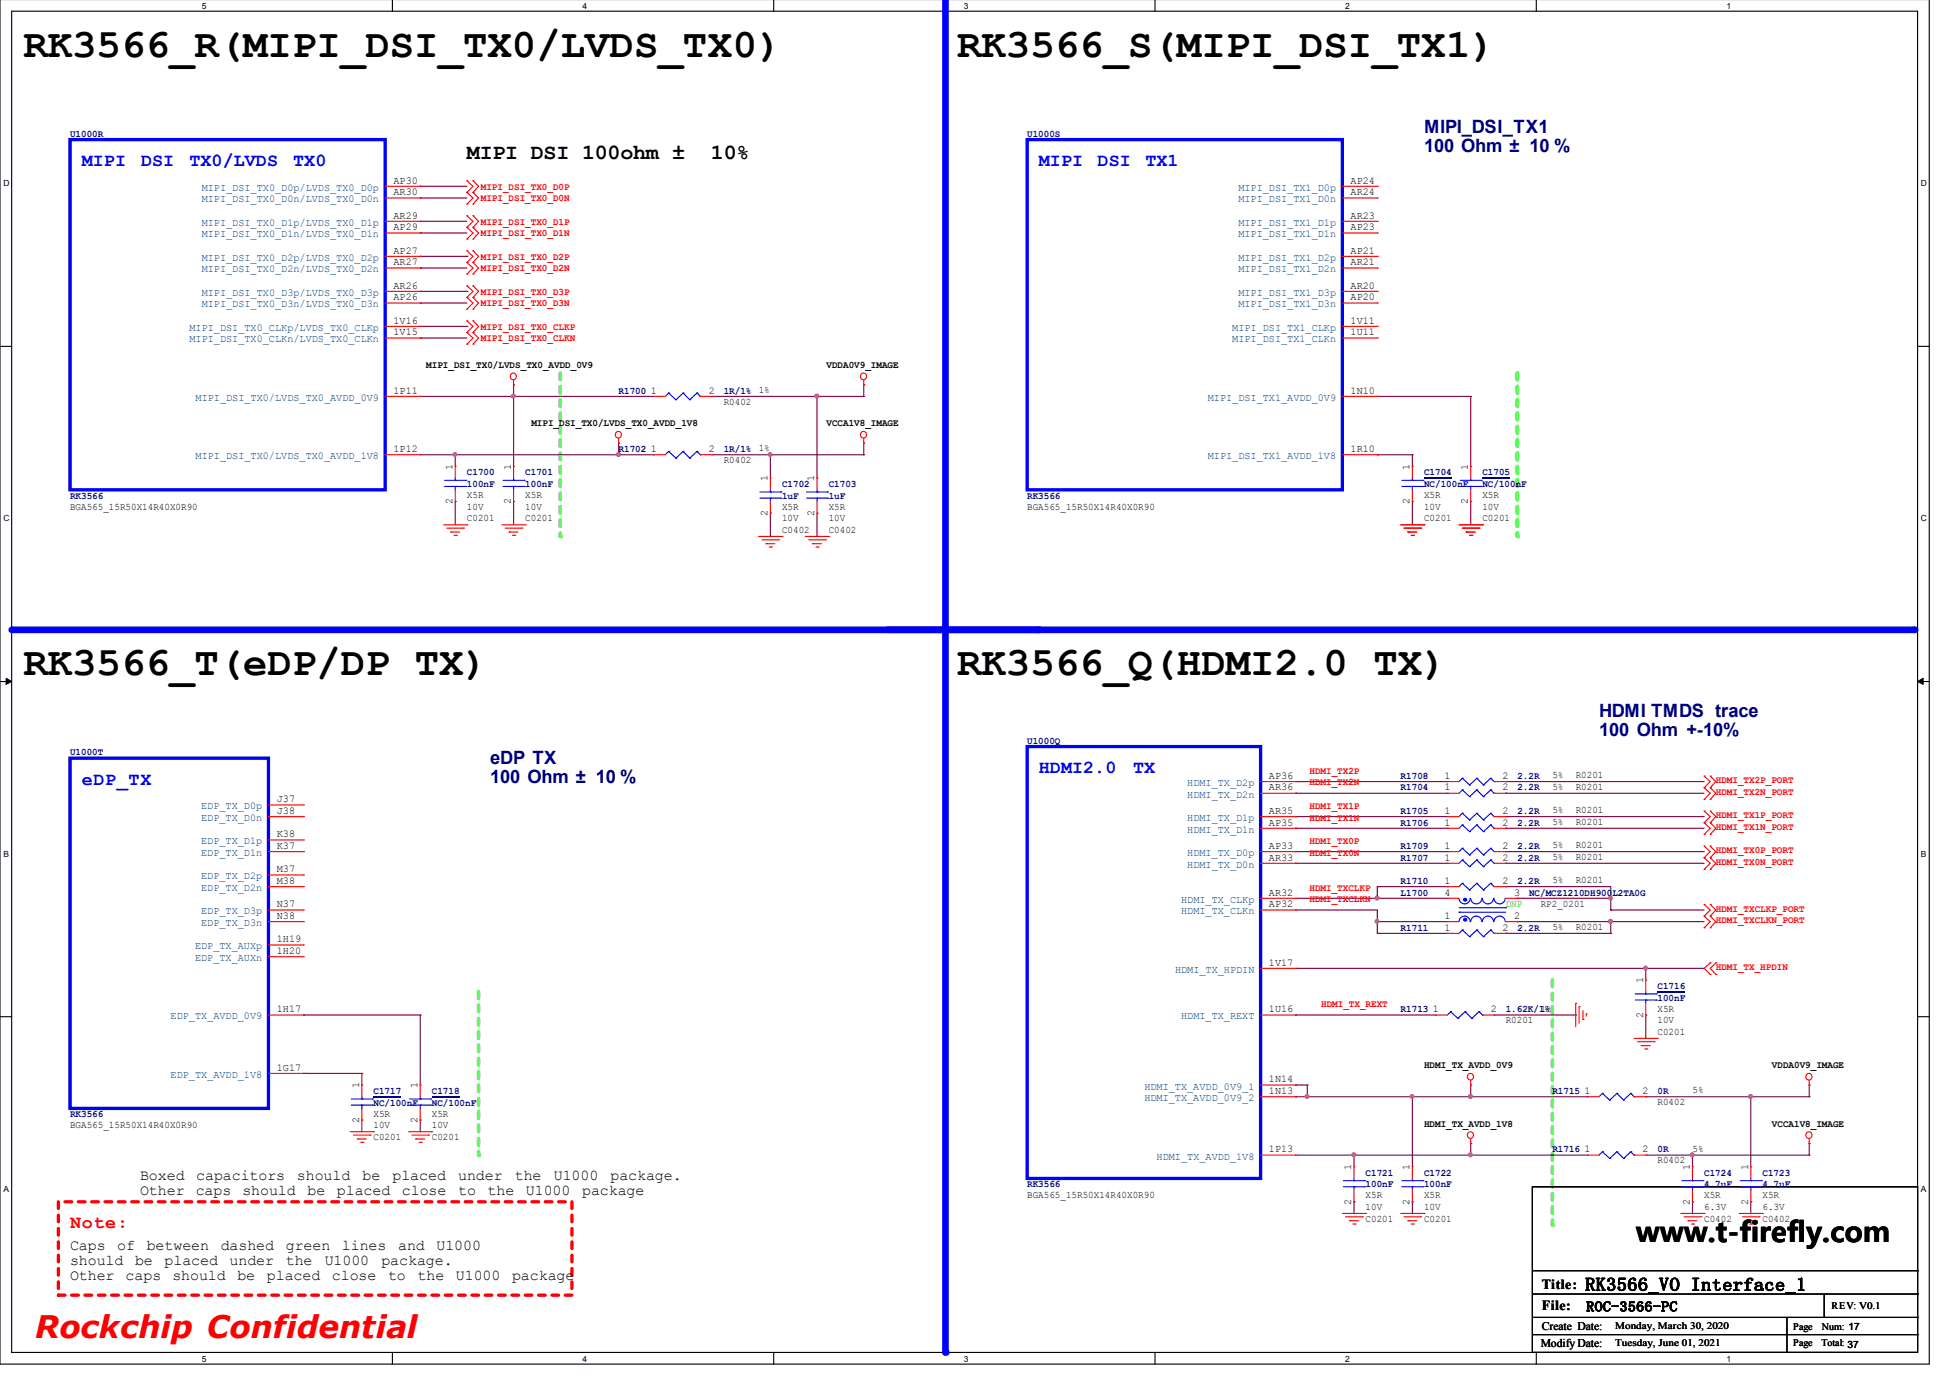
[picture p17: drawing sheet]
<svg xmlns="http://www.w3.org/2000/svg" width="297mm" height="210mm" viewBox="0 0 297 210" stroke-linecap="round" stroke-linejoin="round" font-family="sans-serif">
<defs><g id="words">
<g font-size="6.2">
<text x="3.6" y="8.7">RK3566_R(MIPI_DSI_TX0/LVDS_TX0)</text>
<text x="145.8" y="8.7">RK3566_S(MIPI_DSI_TX1)</text>
<text x="3.6" y="102.9">RK3566_T(eDP/DP TX)</text>
<text x="145.8" y="102.9">RK3566_Q(HDMI2.0 TX)</text>
</g>
<text font-size="4.7" fill="#f00" x="5.3" y="203.8">Rockchip Confidential</text>
<text font-size="4.2" x="249.3" y="189.2">www.t-firefly.com</text>
<g font-size="3.3">
<text x="71.1" y="24.1">MIPI DSI 100ohm ±</text>
<text x="108.3" y="24.1">10%</text>
</g>
<g font-size="2.8" fill="#00007f">
<text x="216.9" y="20.3">MIPI_DSI_TX1</text>
<text x="216.9" y="23.2">100 Ohm ± 10 %</text>
<text x="243.6" y="109.2">HDMI TMDS trace</text>
<text x="243.6" y="112.1">100 Ohm +-10%</text>
<text x="74.7" y="116.3">eDP TX</text>
<text x="74.7" y="119.2">100 Ohm ± 10 %</text>
</g>
<g font-size="2.8" fill="#00f">
<text x="12.4" y="25.3">MIPI</text>
<text x="21.5" y="25.3">DSI</text>
<text x="28.9" y="25.3">TX0/LVDS</text>
<text x="44.7" y="25.3">TX0</text>
<text x="158.2" y="25.3">MIPI</text>
<text x="167.2" y="25.3">DSI</text>
<text x="174.5" y="25.3">TX1</text>
<text x="12.4" y="119.6">eDP_TX</text>
<text x="158.2" y="117.8">HDMI2.0</text>
<text x="172.6" y="117.8">TX</text>
</g>
<text font-size="2.8" fill="#f00" x="10.7" y="187.1">Note:</text>
<text font-size="2.8" x="241.5" y="196.6">RK3566_VO Interface_1</text>
<g font-size="2.3">
<text x="21.3" y="179.7">Boxed</text>
<text x="29.9" y="179.7">capacitors</text>
<text x="45.2" y="179.7">should</text>
<text x="55.2" y="179.7">be</text>
<text x="59.8" y="179.7">placed</text>
<text x="69.8" y="179.7">under</text>
<text x="78.4" y="179.7">the</text>
<text x="84.4" y="179.7">U1000</text>
<text x="93" y="179.7">package.</text>
<text x="21.3" y="182">Other</text>
<text x="29.8" y="182">caps</text>
<text x="36.9" y="182">should</text>
<text x="46.8" y="182">be</text>
<text x="51.3" y="182">placed</text>
<text x="61.2" y="182">close</text>
<text x="69.8" y="182">to</text>
<text x="74.3" y="182">the</text>
<text x="80.1" y="182">U1000</text>
<text x="88.7" y="182">package</text>
<text x="10.7" y="190.3">Caps</text>
<text x="17.9" y="190.3">of</text>
<text x="22.4" y="190.3">between</text>
<text x="33.6" y="190.3">dashed</text>
<text x="43.5" y="190.3">green</text>
<text x="52.1" y="190.3">lines</text>
<text x="60.6" y="190.3">and</text>
<text x="66.5" y="190.3">U1000</text>
<text x="10.7" y="192.6">should</text>
<text x="10.7" y="194.9">Other</text>
<text x="19.1" y="194.9">caps</text>
<text x="20.6" y="192.6">be</text>
<text x="25.1" y="192.6">placed</text>
<text x="26.3" y="194.9">should</text>
<text x="35" y="192.6">under</text>
<text x="36.2" y="194.9">be</text>
<text x="40.7" y="194.9">placed</text>
<text x="43.5" y="192.6">the</text>
<text x="49.5" y="192.6">U1000</text>
<text x="50.6" y="194.9">close</text>
<text x="58.1" y="192.6">package.</text>
<text x="59.1" y="194.9">to</text>
<text x="63.6" y="194.9">the</text>
<text x="69.4" y="194.9">U1000</text>
<text x="78" y="194.9">package</text>
</g>
<g font-size="2.1">
<text x="234.9" y="196.3">Title:</text>
<text x="234.9" y="199.5">File:</text>
<text x="241.6" y="199.7">ROC-3566-PC</text>
</g>
<g font-size="1.8">
<text x="234.9" y="202.5">Create Date:</text>
<text x="234.7" y="205.2">Modify Date:</text>
</g>
<g font-size="1.6" fill="#003f7f">
<text x="30.7" y="29.1">MIPI_DSI_TX0_D0p/LVDS_TX0_D0p</text>
<text x="188.6" y="29.1">MIPI_DSI_TX1_D0p</text>
<text x="30.7" y="30.8">MIPI_DSI_TX0_D0n/LVDS_TX0_D0n</text>
<text x="30.7" y="34.4">MIPI_DSI_TX0_D1p/LVDS_TX0_D1p</text>
<text x="188.6" y="30.8">MIPI_DSI_TX1_D0n</text>
<text x="188.6" y="34.4">MIPI_DSI_TX1_D1p</text>
<text x="30.7" y="36.2">MIPI_DSI_TX0_D1n/LVDS_TX0_D1n</text>
<text x="30.7" y="39.7">MIPI_DSI_TX0_D2p/LVDS_TX0_D2p</text>
<text x="30.7" y="41.5">MIPI_DSI_TX0_D2n/LVDS_TX0_D2n</text>
<text x="188.6" y="36.2">MIPI_DSI_TX1_D1n</text>
<text x="188.6" y="39.7">MIPI_DSI_TX1_D2p</text>
<text x="188.6" y="41.5">MIPI_DSI_TX1_D2n</text>
<text x="30.7" y="45.1">MIPI_DSI_TX0_D3p/LVDS_TX0_D3p</text>
<text x="30.7" y="46.8">MIPI_DSI_TX0_D3n/LVDS_TX0_D3n</text>
<text x="188.6" y="45.1">MIPI_DSI_TX1_D3p</text>
<text x="188.6" y="46.8">MIPI_DSI_TX1_D3n</text>
<text x="28.9" y="50.4">MIPI_DSI_TX0_CLKp/LVDS_TX0_CLKp</text>
<text x="28.9" y="52.2">MIPI_DSI_TX0_CLKn/LVDS_TX0_CLKn</text>
<text x="187.7" y="50.4">MIPI_DSI_TX1_CLKp</text>
<text x="187.7" y="52.2">MIPI_DSI_TX1_CLKn</text>
<text x="29.8" y="61.1">MIPI_DSI_TX0/LVDS_TX0_AVDD_0V9</text>
<text x="184" y="61.1">MIPI_DSI_TX1_AVDD_0V9</text>
<text x="29.8" y="69.9">MIPI_DSI_TX0/LVDS_TX0_AVDD_1V8</text>
<text x="184" y="69.9">MIPI_DSI_TX1_AVDD_1V8</text>
<text x="180.8" y="119.7">HDMI_TX_D2p</text>
<text x="30.6" y="123.3">EDP_TX_D0p</text>
<text x="30.6" y="125.1">EDP_TX_D0n</text>
<text x="180.8" y="121.5">HDMI_TX_D2n</text>
<text x="180.8" y="125.1">HDMI_TX_D1p</text>
<text x="30.6" y="128.6">EDP_TX_D1p</text>
<text x="30.6" y="130.4">EDP_TX_D1n</text>
<text x="180.8" y="126.8">HDMI_TX_D1n</text>
<text x="180.8" y="130.4">HDMI_TX_D0p</text>
<text x="30.6" y="134">EDP_TX_D2p</text>
<text x="30.6" y="135.7">EDP_TX_D2n</text>
<text x="179.9" y="137.5">HDMI_TX_CLKp</text>
<text x="180.8" y="132.2">HDMI_TX_D0n</text>
<text x="30.6" y="139.3">EDP_TX_D3p</text>
<text x="30.6" y="141.1">EDP_TX_D3n</text>
<text x="179.9" y="139.3">HDMI_TX_CLKn</text>
<text x="29.7" y="144.6">EDP_TX_AUXp</text>
<text x="29.7" y="146.4">EDP_TX_AUXn</text>
<text x="179" y="148.2">HDMI_TX_HPDIN</text>
<text x="26" y="155.3">EDP_TX_AVDD_0V9</text>
<text x="179.9" y="155.3">HDMI_TX_REXT</text>
<text x="26" y="164.2">EDP_TX_AVDD_1V8</text>
<text x="174.3" y="166">HDMI_TX_AVDD_0V9_1</text>
<text x="174.3" y="167.7">HDMI_TX_AVDD_0V9_2</text>
<text x="176.2" y="176.6">HDMI_TX_AVDD_1V8</text>
</g>
<g font-size="1.6">
<text x="59.9" y="28">AP30</text>
<text x="59.9" y="29.7">AR30</text>
<text x="205.7" y="28">AP24</text>
<text x="205.7" y="29.7">AR24</text>
<text x="59.9" y="33.3">AR29</text>
<text x="59.9" y="35.1">AP29</text>
<text x="205.7" y="33.3">AR23</text>
<text x="205.7" y="35.1">AP23</text>
<text x="59.9" y="38.6">AP27</text>
<text x="59.9" y="40.4">AR27</text>
<text x="205.7" y="38.6">AP21</text>
<text x="205.7" y="40.4">AR21</text>
<text x="59.9" y="44">AR26</text>
<text x="59.9" y="45.7">AP26</text>
<text x="205.7" y="44">AR20</text>
<text x="205.7" y="45.7">AP20</text>
<text x="59.9" y="49.3">1V16</text>
<text x="59.9" y="51.1">1V15</text>
<text x="205.7" y="49.3">1V11</text>
<text x="205.7" y="51.1">1U11</text>
<text x="59.9" y="60">1P11</text>
<text x="99.1" y="60">1</text>
<text x="107.9" y="60">2</text>
<text x="205.7" y="60">1N10</text>
<text x="59.9" y="68.8">1P12</text>
<text x="68.9" y="71.6" transform="rotate(-90 68.9 71.6)">1</text>
<text x="77.8" y="71.6" transform="rotate(-90 77.8 71.6)">1</text>
<text x="99.1" y="68.8">1</text>
<text x="107.9" y="68.8">2</text>
<text x="205.7" y="68.8">1R10</text>
<text x="214.7" y="71.6" transform="rotate(-90 214.7 71.6)">1</text>
<text x="223.6" y="71.6" transform="rotate(-90 223.6 71.6)">1</text>
<text x="68.9" y="76.8" transform="rotate(-90 68.9 76.8)">2</text>
<text x="77.8" y="76.8" transform="rotate(-90 77.8 76.8)">2</text>
<text x="116.9" y="73.3" transform="rotate(-90 116.9 73.3)">1</text>
<text x="124" y="73.3" transform="rotate(-90 124 73.3)">1</text>
<text x="214.7" y="76.8" transform="rotate(-90 214.7 76.8)">2</text>
<text x="223.6" y="76.8" transform="rotate(-90 223.6 76.8)">2</text>
<text x="116.9" y="78.6" transform="rotate(-90 116.9 78.6)">2</text>
<text x="124" y="78.6" transform="rotate(-90 124 78.6)">2</text>
<text x="193.3" y="118.6">AP36</text>
<text x="220" y="118.6">1</text>
<text x="228.9" y="118.6">2</text>
<text x="42.2" y="122.2">J37</text>
<text x="42.2" y="124">J38</text>
<text x="193.3" y="120.4">AR36</text>
<text x="193.3" y="124">AR35</text>
<text x="193.3" y="125.7">AP35</text>
<text x="220" y="120.4">1</text>
<text x="220" y="125.7">1</text>
<text x="220" y="124">1</text>
<text x="228.9" y="120.4">2</text>
<text x="228.9" y="125.7">2</text>
<text x="228.9" y="124">2</text>
<text x="42.2" y="127.5">K38</text>
<text x="42.2" y="129.3">K37</text>
<text x="193.3" y="129.3">AP33</text>
<text x="193.3" y="131.1">AR33</text>
<text x="220" y="131.1">1</text>
<text x="220" y="129.3">1</text>
<text x="228.9" y="131.1">2</text>
<text x="228.9" y="129.3">2</text>
<text x="42.2" y="132.9">M37</text>
<text x="42.2" y="134.6">M38</text>
<text x="193.3" y="136.4">AR32</text>
<text x="220" y="136.4">4</text>
<text x="220" y="134.6">1</text>
<text x="228.9" y="134.6">2</text>
<text x="230.6" y="136.4">3</text>
<text x="42.2" y="138.2">N37</text>
<text x="42.2" y="140">N38</text>
<text x="42.2" y="143.5">1H19</text>
<text x="193.3" y="138.2">AP32</text>
<text x="220" y="140">1</text>
<text x="220" y="141.7">1</text>
<text x="228.9" y="141.7">2</text>
<text x="230.6" y="140">2</text>
<text x="42.2" y="145.3">1H20</text>
<text x="193.3" y="147.1">1V17</text>
<text x="250.3" y="149.8" transform="rotate(-90 250.3 149.8)">1</text>
<text x="42.2" y="154.2">1H17</text>
<text x="193.3" y="154.2">1U16</text>
<text x="218.3" y="154.2">1</text>
<text x="227.1" y="154.2">2</text>
<text x="250.3" y="155" transform="rotate(-90 250.3 155)">2</text>
<text x="42.2" y="163.1">1G17</text>
<text x="54.7" y="165.8" transform="rotate(-90 54.7 165.8)">1</text>
<text x="63.6" y="165.8" transform="rotate(-90 63.6 165.8)">1</text>
<text x="193.3" y="164.9">1N14</text>
<text x="193.3" y="166.6">1N13</text>
<text x="241.4" y="166.6">1</text>
<text x="250.2" y="166.6">2</text>
<text x="54.7" y="171" transform="rotate(-90 54.7 171)">2</text>
<text x="63.6" y="171" transform="rotate(-90 63.6 171)">2</text>
<text x="193.3" y="175.5">1P13</text>
<text x="205.8" y="178.2" transform="rotate(-90 205.8 178.2)">1</text>
<text x="214.7" y="178.2" transform="rotate(-90 214.7 178.2)">1</text>
<text x="241.4" y="175.5">1</text>
<text x="250.2" y="175.5">2</text>
<text x="257.4" y="178.2" transform="rotate(-90 257.4 178.2)">1</text>
<text x="266.3" y="178.2" transform="rotate(-90 266.3 178.2)">1</text>
<text x="205.8" y="183.5" transform="rotate(-90 205.8 183.5)">2</text>
<text x="214.7" y="183.5" transform="rotate(-90 214.7 183.5)">2</text>
<text x="257.4" y="183.5" transform="rotate(-90 257.4 183.5)">2</text>
<text x="266.3" y="183.5" transform="rotate(-90 266.3 183.5)">2</text>
</g>
<g font-size="1.5" fill="#00007f">
<text x="10.7" y="20.8">U1000R</text>
<text x="156.5" y="20.8">U1000S</text>
<text x="94.2" y="60">R1700</text>
<text x="110.2" y="60">1R/1%</text>
<text x="94.2" y="68.8">R1702</text>
<text x="110.2" y="68.8">1R/1%</text>
<text x="10.7" y="76">RK3566</text>
<text x="71.1" y="72.4">C1700</text>
<text x="71.1" y="74.2">100nF</text>
<text x="80" y="72.4">C1701</text>
<text x="80" y="74.2">100nF</text>
<text x="119.1" y="74.2">C1702</text>
<text x="119.1" y="76">1uF</text>
<text x="126.2" y="74.2">C1703</text>
<text x="126.2" y="76">1uF</text>
<text x="156.5" y="76">RK3566</text>
<text x="216.9" y="72.4">C1704</text>
<text x="216.9" y="74.2">NC/100nF</text>
<text x="225.8" y="72.4">C1705</text>
<text x="225.8" y="74.2">NC/100nF</text>
<text x="156.5" y="113.3">U1000Q</text>
<text x="10.7" y="115.1">U1000T</text>
<text x="213.4" y="118.6">R1708</text>
<text x="231.1" y="118.6">2.2R</text>
<text x="213.4" y="120.4">R1704</text>
<text x="213.4" y="125.7">R1706</text>
<text x="213.4" y="124">R1705</text>
<text x="231.1" y="120.4">2.2R</text>
<text x="231.1" y="125.7">2.2R</text>
<text x="231.1" y="124">2.2R</text>
<text x="213.4" y="131.1">R1707</text>
<text x="213.4" y="129.3">R1709</text>
<text x="231.1" y="131.1">2.2R</text>
<text x="231.1" y="129.3">2.2R</text>
<text x="213.4" y="136.4">L1700</text>
<text x="213.4" y="134.6">R1710</text>
<text x="231.1" y="134.6">2.2R</text>
<text x="232.9" y="136.4">NC/MCZ1210DH900L2TA0G</text>
<text x="213.4" y="141.7">R1711</text>
<text x="231.1" y="141.7">2.2R</text>
<text x="213.4" y="154.2">R1713</text>
<text x="229.4" y="154.2">1.62K/1%</text>
<text x="252.5" y="150.6">C1716</text>
<text x="252.5" y="152.4">100nF</text>
<text x="56.9" y="166.6">C1717</text>
<text x="65.8" y="166.6">C1718</text>
<text x="236.5" y="166.6">R1715</text>
<text x="252.5" y="166.6">0R</text>
<text x="10.7" y="170.2">RK3566</text>
<text x="56.9" y="168.4">NC/100nF</text>
<text x="65.8" y="168.4">NC/100nF</text>
<text x="208" y="179.1">C1721</text>
<text x="216.9" y="179.1">C1722</text>
<text x="236.5" y="175.5">R1716</text>
<text x="252.5" y="175.5">0R</text>
<text x="259.6" y="179.1">C1724</text>
<text x="268.5" y="179.1">C1723</text>
<text x="156.5" y="180.9">RK3566</text>
<text x="208" y="180.9">100nF</text>
<text x="216.9" y="180.9">100nF</text>
<text x="259.6" y="180.9">4.7uF</text>
<text x="268.5" y="180.9">4.7uF</text>
</g>
<g font-size="1.5" fill="#f00">
<text x="73.2" y="28.9">MIPI_DSI_TX0_D0P</text>
<text x="73.2" y="30.7">MIPI_DSI_TX0_D0N</text>
<text x="73.2" y="34.2">MIPI_DSI_TX0_D1P</text>
<text x="73.2" y="36">MIPI_DSI_TX0_D1N</text>
<text x="73.2" y="39.6">MIPI_DSI_TX0_D2P</text>
<text x="73.2" y="41.3">MIPI_DSI_TX0_D2N</text>
<text x="73.2" y="44.9">MIPI_DSI_TX0_D3P</text>
<text x="73.2" y="46.7">MIPI_DSI_TX0_D3N</text>
<text x="73.2" y="50.2">MIPI_DSI_TX0_CLKP</text>
<text x="73.2" y="52">MIPI_DSI_TX0_CLKN</text>
<text x="199.5" y="117.9">HDMI_TX2P</text>
<text x="199.5" y="119.6">HDMI_TX2N</text>
<text x="261.4" y="119.3">HDMI_TX2P_PORT</text>
<text x="199.5" y="123.2">HDMI_TX1P</text>
<text x="199.5" y="125">HDMI_TX1N</text>
<text x="261.4" y="121.1">HDMI_TX2N_PORT</text>
<text x="261.4" y="124.6">HDMI_TX1P_PORT</text>
<text x="199.5" y="128.5">HDMI_TX0P</text>
<text x="199.5" y="130.3">HDMI_TX0N</text>
<text x="261.4" y="126.4">HDMI_TX1N_PORT</text>
<text x="261.4" y="131.8">HDMI_TX0N_PORT</text>
<text x="261.4" y="130">HDMI_TX0P_PORT</text>
<text x="199.5" y="135.7">HDMI_TXCLKP</text>
<text x="199.5" y="137.4">HDMI_TXCLKN</text>
<text x="261.4" y="140.6">HDMI_TXCLKN_PORT</text>
<text x="261.4" y="138.9">HDMI_TXCLKP_PORT</text>
<text x="261.4" y="147.8">HDMI_TX_HPDIN</text>
<text x="201.3" y="153.4">HDMI_TX_REXT</text>
</g>
<g font-size="1.5">
<text x="64.9" y="56.1">MIPI_DSI_TX0/LVDS_TX0_AVDD_0V9</text>
<text x="115.6" y="59.9">1%</text>
<text x="125.9" y="56.1">VDDA0V9_IMAGE</text>
<text x="80.9" y="65">MIPI_DSI_TX0/LVDS_TX0_AVDD_1V8</text>
<text x="110.2" y="61.7">R0402</text>
<text x="125.9" y="65">VCCA1V8_IMAGE</text>
<text x="110.2" y="70.5">R0402</text>
<text x="115.6" y="68.8">1%</text>
<text x="10.7" y="77.7">BGA565_15R50X14R40X0R90</text>
<text x="71.1" y="75.9">X5R</text>
<text x="71.1" y="77.7">10V</text>
<text x="80" y="75.9">X5R</text>
<text x="80" y="77.7">10V</text>
<text x="119.1" y="77.7">X5R</text>
<text x="126.2" y="77.7">X5R</text>
<text x="156.5" y="77.7">BGA565_15R50X14R40X0R90</text>
<text x="216.9" y="75.9">X5R</text>
<text x="216.9" y="77.7">10V</text>
<text x="225.8" y="75.9">X5R</text>
<text x="225.8" y="77.7">10V</text>
<text x="71.1" y="79.4">C0201</text>
<text x="80" y="79.4">C0201</text>
<text x="119.1" y="81.2">C0402</text>
<text x="119.1" y="79.4">10V</text>
<text x="126.2" y="81.2">C0402</text>
<text x="126.2" y="79.4">10V</text>
<text x="216.9" y="79.4">C0201</text>
<text x="225.8" y="79.4">C0201</text>
<text x="236.5" y="118.5">5%</text>
<text x="240" y="118.5">R0201</text>
<text x="236.5" y="120.3">5%</text>
<text x="236.5" y="125.7">5%</text>
<text x="236.5" y="123.9">5%</text>
<text x="240" y="120.3">R0201</text>
<text x="240" y="125.7">R0201</text>
<text x="240" y="123.9">R0201</text>
<text x="236.5" y="131">5%</text>
<text x="236.5" y="129.2">5%</text>
<text x="240" y="131">R0201</text>
<text x="240" y="129.2">R0201</text>
<text x="236.5" y="134.5">5%</text>
<text x="240" y="134.5">R0201</text>
<text x="234.7" y="138.1">RP2_0201</text>
<text x="236.5" y="141.7">5%</text>
<text x="240" y="141.7">R0201</text>
<text x="229.4" y="155.9">R0201</text>
<text x="234.7" y="154.1">1%</text>
<text x="252.5" y="154.1">X5R</text>
<text x="252.5" y="155.9">10V</text>
<text x="252.5" y="157.7">C0201</text>
<text x="216.9" y="162.7">HDMI_TX_AVDD_0V9</text>
<text x="257.8" y="166.6">5%</text>
<text x="269.9" y="162.7">VDDA0V9_IMAGE</text>
<text x="10.7" y="171.9">BGA565_15R50X14R40X0R90</text>
<text x="56.9" y="173.7">C0201</text>
<text x="56.9" y="170.1">X5R</text>
<text x="56.9" y="171.9">10V</text>
<text x="65.8" y="173.7">C0201</text>
<text x="65.8" y="170.1">X5R</text>
<text x="65.8" y="171.9">10V</text>
<text x="216.9" y="171.6">HDMI_TX_AVDD_1V8</text>
<text x="252.5" y="168.3">R0402</text>
<text x="269.9" y="171.6">VCCA1V8_IMAGE</text>
<text x="252.5" y="177.2">R0402</text>
<text x="257.8" y="175.4">5%</text>
<text x="156.5" y="182.6">BGA565_15R50X14R40X0R90</text>
<text x="208" y="182.6">X5R</text>
<text x="208" y="184.3">10V</text>
<text x="216.9" y="182.6">X5R</text>
<text x="216.9" y="184.3">10V</text>
<text x="259.6" y="182.6">X5R</text>
<text x="259.6" y="184.3">6.3V</text>
<text x="268.5" y="182.6">X5R</text>
<text x="268.5" y="184.3">6.3V</text>
<text x="208" y="186.1">C0201</text>
<text x="216.9" y="186.1">C0201</text>
<text x="259.6" y="186.1">C0402</text>
<text x="268.5" y="186.1">C0402</text>
<text x="246" y="202.4">Monday, March 30, 2020</text>
<text x="273.1" y="202.5">Page</text>
<text x="277.5" y="202.5">Num: 17</text>
<text x="279" y="199.3">REV: V0.1</text>
<text x="246" y="205.1">Tuesday, June 01, 2021</text>
<text x="273.1" y="205.1">Page</text>
<text x="277.5" y="205.1">Total: 37</text>
</g>
<text font-size="1.5" fill="#01ff00" x="229.4" y="138.1">DNP</text>
<g font-size="1.3">
<text x="30.7" y="1.4">5</text>
<text x="88.7" y="1.4">4</text>
<text x="146.8" y="1.4">3</text>
<text x="204.9" y="1.4">2</text>
<text x="263" y="1.4">1</text>
<text x=".5" y="28.4">D</text>
<text x="292.6" y="28.4">D</text>
<text x=".5" y="79.4">C</text>
<text x="292.6" y="79.4">C</text>
<text x=".5" y="130.5">B</text>
<text x="292.6" y="130.5">B</text>
<text x=".5" y="181.5">A</text>
<text x="292.6" y="181.5">A</text>
<text x="30.7" y="207.4">5</text>
<text x="88.7" y="207.4">4</text>
<text x="146.8" y="207.4">3</text>
<text x="204.9" y="207.4">2</text>
<text x="263" y="207.4">1</text>
</g>
</g></defs>
<path d="M0 -.1v207.9h293.9v-207.9M1.8 1.7h290.3v204.3h-290.3z" fill="none" stroke="#000" stroke-width=".17"/>
<g fill="#fff">
<path d="M30.7 .2h.6v1.3h-.6z"/>
<path d="M30.7 206.3h.6v1.3h-.6z"/>
</g>
<path d="M59.8 -.1v1.8M59.8 206v1.8" fill="none" stroke="#000" stroke-width=".17"/>
<g fill="#fff">
<path d="M88.7 .2h.6v1.3h-.6z"/>
<path d="M88.7 206.3h.6v1.3h-.6z"/>
</g>
<path d="M117.9 -.1v1.8M117.9 206v1.8" fill="none" stroke="#000" stroke-width=".17"/>
<g fill="#fff">
<path d="M146.8 .2h.6v1.3h-.6z"/>
<path d="M146.8 206.3h.6v1.3h-.6z"/>
</g>
<path d="M175.9 -.1v1.8M175.9 206v1.8" fill="none" stroke="#000" stroke-width=".17"/>
<g fill="#fff">
<path d="M204.9 .2h.6v1.3h-.6z"/>
<path d="M204.9 206.3h.6v1.3h-.6z"/>
</g>
<path d="M234 -.1v1.8M234 206v1.8" fill="none" stroke="#000" stroke-width=".17"/>
<g fill="#fff">
<path d="M263 .2h.6v1.3h-.6z"/>
<path d="M263 206.3h.6v1.3h-.6z"/>
<path d="M.5 27.2h.9v1.3h-.9z"/>
<path d="M292.6 27.2h.9v1.3h-.9z"/>
<path d="M.5 78.2h.9v1.4h-.9z"/>
<path d="M292.6 78.2h.9v1.4h-.9z"/>
</g>
<path d="M0 52.8h1.8M292.1 52.8h1.8" fill="none" stroke="#000" stroke-width=".17"/>
<g fill="#fff">
<path d="M.5 129.3h.8v1.4h-.8z"/>
<path d="M292.6 129.3h.8v1.4h-.8z"/>
</g>
<path d="M0 103.8h1.8M292.1 103.8h1.8" fill="none" stroke="#000" stroke-width=".17"/>
<path d="M.9 103.3l.9 .5-.9 .4zM292.1 103.8l.8-.5v.9z" fill="#000" stroke="#000" stroke-width=".15"/>
<g fill="#fff">
<path d="M.5 180.4h.7v1.3h-.7z"/>
<path d="M292.6 180.4h.7v1.3h-.7z"/>
</g>
<path d="M0 154.9h1.8M292.1 154.9h1.8" fill="none" stroke="#000" stroke-width=".17"/>
<path d="M144 -.1v206.1" fill="none" stroke="#00f" stroke-width="1"/>
<circle cx="144" cy="206" r=".51" fill="#00f"/>
<path d="M135.1 95.9h156.5" fill="none" stroke="#00f" stroke-width="1"/>
<circle cx="291.6" cy="95.9" r=".51" fill="#00f"/>
<path d="M1.8 95.9h156.4" fill="none" stroke="#00f" stroke-width="1"/>
<circle cx="158.2" cy="95.9" r=".51" fill="#00f"/>
<path d="M8.9 183.1h78.2v14.2h-78.2z" fill="none" stroke="#f00" stroke-width=".51" stroke-dasharray="1 1"/>
<path d="M85.3 56.8v24.9" fill="none" stroke="#01ff00" stroke-width=".51" stroke-dasharray="1 1"/>
<circle cx="85.3" cy="81.7" r=".25" fill="#01ff00" stroke-dasharray="1 1"/>
<path d="M236.5 149.3v37.3" fill="none" stroke="#01ff00" stroke-width=".51" stroke-dasharray="1 1"/>
<circle cx="236.5" cy="186.6" r=".25" fill="#01ff00" stroke-dasharray="1 1"/>
<path d="M231.1 56.8v24.9" fill="none" stroke="#01ff00" stroke-width=".51" stroke-dasharray="1 1"/>
<circle cx="231.1" cy="81.7" r=".25" fill="#01ff00" stroke-dasharray="1 1"/>
<path d="M72.9 151.1v24.9" fill="none" stroke="#01ff00" stroke-width=".51" stroke-dasharray="1 1"/>
<circle cx="72.9" cy="176" r=".25" fill="#01ff00" stroke-dasharray="1 1"/>
<path d="M231.1 56.8v24.9" fill="none" stroke="#01ff00" stroke-width=".51" stroke-dasharray="1 1"/>
<circle cx="231.1" cy="81.7" r=".25" fill="#01ff00" stroke-dasharray="1 1"/>
<g fill="none" stroke="#7f003f" stroke-width=".17">
<path d="M64 28.4h.1M64 30.2h.1M64 33.7h.1M64 35.5h.1M64 28.4h7.1M64 30.2h7.1M64 33.7h7.1M64 35.5h7.1M64 39h7.1M71.1 39h.1M64 40.8h.1M64 51.5h.1"/>
<path d="M64 46.2h.1M64 40.8h7.1M64 49.7h7.1M64 51.5h7.1M64 44.4h7.1M64 46.2h7.1M71.1 49.7h.1M71.1 44.4h.1M78.2 58.6h.1M78.2 58.6v12.4M131.6 58.6h.1M131.6 58.6v1.8"/>
<path d="M64 69.3h35.6M64 60.4h35.6M69.3 69.3h.1M69.3 76.4h.1M69.3 69.3v1.7M69.3 76.4v3.5M78.2 60.4h.1M78.2 76.4h.1M78.2 76.4v3.5M94.2 69.3h.1M94.2 67.5h.1M94.2 67.5v1.8"/>
<path d="M108.5 69.3h23.1M108.5 60.4h23.1M117.3 78.2h.1M117.3 69.3h.1M117.3 69.3v3.5M117.3 78.2v3.5M124.5 78.2h.1M124.5 60.4h.1M124.5 60.4v12.4M124.5 78.2v3.5M131.6 67.5h.1M131.6 69.3h.1"/>
<path d="M131.6 60.4h.1M131.6 67.5v1.8M209.8 60.4h.1M209.8 69.3h.1M209.8 69.3h5.3M209.8 60.4h14.2M215.1 69.3h.1M215.1 76.4h.1M215.1 69.3v1.7M215.1 76.4v3.5M224 60.4h.1M224 76.4h.1"/>
<path d="M224 60.4v10.6M224 76.4v3.5M197.4 119.1h.1M197.4 119.1h23.1M229.4 119.1h.1M229.4 119.1h30.2M197.4 120.8h.1M197.4 124.4h.1M197.4 126.2h.1M197.4 129.7h.1M197.4 131.5h.1M197.4 138.6h.1"/>
<path d="M197.4 120.8h23.1M197.4 124.4h23.1M197.4 126.2h23.1M197.4 129.7h23.1M197.4 131.5h23.1M197.4 136.8h23.1M197.4 138.6h12.4v3.6M209.8 136.8h.1M209.8 135.1h.1M209.8 135.1h10.7M209.8 135.1v1.7M229.4 120.8h.1"/>
<path d="M229.4 124.4h.1M229.4 126.2h.1M229.4 129.7h.1M229.4 131.5h.1M229.4 135.1h.1M229.4 120.8h30.2M229.4 124.4h30.2M229.4 126.2h30.2M229.4 129.7h30.2M229.4 131.5h30.2M229.4 135.1h16v3.5M231.1 136.8h.1"/>
<path d="M231.1 136.8h14.3M245.4 136.8h.1M245.4 138.6h.1M245.4 138.6h14.2M46.2 154.6h.1M46.2 154.6h17.8M64 154.6h.1M64 154.6v10.7M197.4 154.6h.1M197.4 147.5h62.2M197.4 154.6h21.3M209.8 140.4h.1"/>
<path d="M209.8 142.2h.1M209.8 142.2h10.7M209.8 140.4h10.7M227.6 154.6h12.4M229.4 142.2h.1M229.4 142.2h16M231.1 140.4h.1M231.1 140.4h28.5M240 154.6h.1M245.4 140.4h.1M245.4 142.2h.1M245.4 140.4v1.8"/>
<path d="M250.7 147.5h.1M250.7 154.6h.1M250.7 147.5v1.8M250.7 154.6v3.6M46.2 163.5h.1M46.2 163.5h8.9M55.1 163.5h.1M55.1 170.6h.1M55.1 163.5v1.8M55.1 170.6v1.8M64 170.6h.1M64 170.6v1.8"/>
<path d="M197.4 165.3h.1M197.4 167.1h.1M197.4 165.3h1.7M197.4 167.1h44.4M197.4 176h44.4M199.1 165.3h.1M199.1 167.1h.1M199.1 165.3v1.8M206.2 176h.1M206.2 176v1.7M215.1 167.1h.1M215.1 167.1v10.6"/>
<path d="M224 165.3h.1M224 174.2h.1M224 176h.1M224 167.1h.1M224 165.3v1.8M224 174.2v1.8M250.7 167.1h24.9M250.7 176h24.9M257.8 176h.1M257.8 176v1.7M266.7 167.1h.1M266.7 167.1v10.6"/>
<path d="M275.6 165.3h.1M275.6 174.2h.1M275.6 176h.1M275.6 167.1h.1M275.6 165.3v1.8M275.6 174.2v1.8M206.2 183.1h.1M206.2 183.1v1.7M215.1 183.1h.1M215.1 183.1v1.7M257.8 183.1h.1M257.8 183.1v1.7"/>
<path d="M266.7 183.1h.1M266.7 183.1v1.7"/>
</g>
<g fill="#f0f" stroke="#f0f" stroke-width=".17">
<circle cx="78.2" cy="60.3" r=".3"/>
<circle cx="69.3" cy="69.2" r=".3"/>
<circle cx="94.2" cy="69.2" r=".3"/>
<circle cx="124.4" cy="60.3" r=".3"/>
<circle cx="117.3" cy="69.2" r=".3"/>
<circle cx="199.1" cy="167" r=".3"/>
<circle cx="266.7" cy="167" r=".3"/>
<circle cx="206.2" cy="175.9" r=".3"/>
<circle cx="224" cy="175.9" r=".3"/>
<circle cx="224" cy="167" r=".3"/>
<circle cx="215.1" cy="167" r=".3"/>
<circle cx="250.7" cy="147.5" r=".3"/>
<circle cx="209.8" cy="136.8" r=".3"/>
<circle cx="245.3" cy="140.3" r=".3"/>
<circle cx="245.3" cy="136.8" r=".3"/>
<circle cx="209.8" cy="140.3" r=".3"/>
<circle cx="257.8" cy="175.9" r=".3"/>
</g>
<g fill="none" stroke="#f00" stroke-width=".17">
<path d="M58.7 28.4h5.3M58.7 30.2h5.3M58.7 33.7h5.3M58.7 35.5h5.3M58.7 39h5.3M64 28.4h.1M64 30.2h.1M64 33.7h.1M64 35.5h.1M64 39h.1M71.1 29.3h.1M71.1 27.5h.1"/>
<path d="M71.1 31.1h.1M71.1 34.6h.1M71.1 32.9h.1M71.1 36.4h.1M71.1 40h.1M71.1 38.2h.1M71.1 27.5l1 .9-1 .9M71.1 29.3l1 .9-1 .9M71.1 32.9l1 .8-1 .9M71.1 34.6l1 .9-1 .9M71.1 38.2l1 .8-1 1M71.1 40l1 .8-1 1"/>
<path d="M72.1 29.3h.1M72.1 27.5h.1M72.1 31.1h.1M72.1 34.6h.1M72.1 32.9h.1M72.1 36.4h.1M72.1 40h.1M72.1 38.2h.1M72.1 27.5l.8 .9-.8 .9M72.1 29.3l.8 .9-.8 .9M72.1 32.9l.8 .8-.8 .9M72.1 34.6l.8 .9-.8 .9"/>
<path d="M72.1 38.2l.8 .8-.8 1M72.1 40l.8 .8-.8 1M204.5 28.4h5.3M204.5 30.2h5.3M204.5 33.7h5.3M204.5 35.5h5.3M204.5 39h5.3M209.8 28.4h.1M209.8 30.2h.1M209.8 33.7h.1M209.8 35.5h.1M209.8 39h.1"/>
<path d="M58.7 40.8h5.3M58.7 44.4h5.3M58.7 46.2h5.3M58.7 49.7h5.3M58.7 51.5h5.3M64 40.8h.1M64 44.4h.1M64 46.2h.1M64 49.7h.1M64 51.5h.1M71.1 41.8h.1M71.1 50.6h.1"/>
<path d="M71.1 48.9h.1M71.1 52.4h.1M71.1 45.3h.1M71.1 43.5h.1M71.1 47.1h.1M71.1 48.9l1 .8-1 .9M71.1 50.6l1 .9-1 .9M71.1 43.5l1 .9-1 .9M71.1 45.3l1 .9-1 .9M72.1 41.8h.1M72.1 50.6h.1M72.1 48.9h.1"/>
<path d="M72.1 52.4h.1M72.1 45.3h.1M72.1 43.5h.1M72.1 47.1h.1M72.1 48.9l.8 .8-.8 .9M72.1 50.6l.8 .9-.8 .9M72.1 43.5l.8 .9-.8 .9M72.1 45.3l.8 .9-.8 .9M78.2 58.6h.1M78.2 57.9v.7M131.6 58.6h.1M131.6 57.9v.7"/>
<path d="M204.5 40.8h5.3M204.5 44.4h5.3M204.5 46.2h5.3M204.5 49.7h5.3M204.5 51.5h5.3M209.8 40.8h.1M209.8 44.4h.1M209.8 46.2h.1M209.8 49.7h.1M209.8 51.5h.1M58.7 60.4h5.3M58.7 69.3h5.3"/>
<path d="M64 60.4h.1M64 69.3h.1M67.6 79.9h3.5M69.3 71h.1M69.3 76.4h.1M69.3 71v1.8M69.3 74.6v1.8M71.1 79.9h.1M76.5 79.9h3.5M78.2 71h.1M78.2 76.4h.1M78.2 71v1.8"/>
<path d="M78.2 74.6v1.8M80 79.9h.1M94.2 67.5h.1M94.2 66.8v.7M99.6 60.4h.1M99.6 69.3h.1M99.6 60.4h1.7M99.6 69.3h1.7M106.7 60.4h1.8M106.7 69.3h1.8M108.5 60.4h.1M108.5 69.3h.1"/>
<path d="M117.3 72.8h.1M117.3 78.2h.1M117.3 72.8v1.8M117.3 76.4v1.8M124.5 72.8h.1M124.5 78.2h.1M124.5 72.8v1.8M124.5 76.4v1.8M131.6 67.5h.1M131.6 66.8v.7M204.5 60.4h5.3M204.5 69.3h5.3"/>
<path d="M209.8 60.4h.1M209.8 69.3h.1M213.4 79.9h3.5M215.1 71h.1M215.1 76.4h.1M215.1 71v1.8M215.1 74.6v1.8M216.9 79.9h.1M222.3 79.9h3.5M224 71h.1M224 76.4h.1M224 71v1.8"/>
<path d="M224 74.6v1.8M225.8 79.9h.1M68.1 80.4h2.5M68.7 81h.1M68.7 81h1.3M69.2 81.5h.3M69.5 81.5h.1M70.6 80.4h.1M77 80.4h2.5M77.6 81h.1M77.6 81h1.3M78.1 81.5h.3"/>
<path d="M78.4 81.5h.1M79.5 80.4h.1M115.6 81.7h3.5M116.1 82.2h2.5M116.7 82.8h.1M116.7 82.8h1.3M117.2 83.3h.3M117.5 83.3h.1M118.6 82.2h.1M119.1 81.7h.1M122.7 81.7h3.5M123.2 82.2h2.5"/>
<path d="M123.8 82.8h.1M123.8 82.8h1.3M124.3 83.3h.3M124.6 83.3h.1M125.7 82.2h.1M126.2 81.7h.1M213.9 80.4h2.5M214.5 81h.1M214.5 81h1.3M215 81.5h.3M215.3 81.5h.1M216.4 80.4h.1"/>
<path d="M222.8 80.4h2.5M223.4 81h.1M223.4 81h1.3M223.9 81.5h.3M224.2 81.5h.1M225.3 80.4h.1M192 119.1h5.4M197.4 119.1h.1M220.5 119.1h.1M220.5 119.1h1.8M227.6 119.1h1.8M229.4 119.1h.1"/>
<path d="M259.6 120h.1M259.6 118.2h.1M259.6 120l.9 .8-.9 1M259.6 118.2l.9 .9-.9 .9M260.5 120h.1M260.5 118.2h.1M260.5 120l.9 .8-.9 1M260.5 118.2l.9 .9-.9 .9M40.9 122.6h5.3M40.9 124.4h5.3M40.9 127.9h5.3M40.9 129.7h5.3"/>
<path d="M40.9 133.3h5.3M40.9 135.1h5.3M40.9 138.6h5.3M46.2 122.6h.1M46.2 124.4h.1M46.2 127.9h.1M46.2 129.7h.1M46.2 133.3h.1M46.2 135.1h.1M46.2 138.6h.1M192 120.8h5.4M192 131.5h5.4"/>
<path d="M192 124.4h5.4M192 129.7h5.4M192 138.6h5.4M192 136.8h5.4M192 126.2h5.4M197.4 120.8h.1M197.4 124.4h.1M197.4 126.2h.1M197.4 129.7h.1M197.4 131.5h.1M197.4 136.8h.1M197.4 138.6h.1"/>
<path d="M220.5 120.8h.1M220.5 131.5h.1M220.5 136.8h.1M220.5 135.1h.1M220.5 126.2h.1M220.5 124.4h.1M220.5 129.7h.1M220.5 120.8h1.8M220.5 131.5h1.8M220.5 124.4h1.8M220.5 129.7h1.8M220.5 135.1h1.8"/>
<path d="M220.5 136.8h1.8M220.5 126.2h1.8M227.6 120.8h1.8M227.6 131.5h1.8M227.6 124.4h1.8M227.6 129.7h1.8M227.6 135.1h1.8M227.6 126.2h1.8M229.4 120.8h.1M229.4 131.5h.1M229.4 135.1h.1M229.4 126.2h.1"/>
<path d="M229.4 124.4h.1M229.4 129.7h.1M229.4 136.8h1.7M231.1 136.8h.1M259.6 121.8h.1M259.6 127.1h.1M259.6 125.3h.1M259.6 123.5h.1M259.6 132.4h.1M259.6 130.7h.1M259.6 128.9h.1M259.6 139.5h.1"/>
<path d="M259.6 137.8h.1M259.6 125.3l.9 .9-.9 .9M259.6 123.5l.9 .9-.9 .9M259.6 130.7l.9 .8-.9 .9M259.6 128.9l.9 .8-.9 1M259.6 139.5l.9 .9-.9 .9M259.6 137.8l.9 .8-.9 .9M260.5 121.8h.1M260.5 127.1h.1M260.5 125.3h.1M260.5 123.5h.1M260.5 132.4h.1"/>
<path d="M260.5 130.7h.1M260.5 128.9h.1M260.5 139.5h.1M260.5 137.8h.1M260.5 125.3l.9 .9-.9 .9M260.5 123.5l.9 .9-.9 .9M260.5 130.7l.9 .8-.9 .9M260.5 128.9l.9 .8-.9 1M260.5 139.5l.9 .9-.9 .9M260.5 137.8l.9 .8-.9 .9M40.9 140.4h5.3M40.9 143.9h5.3"/>
<path d="M40.9 145.7h5.3M40.9 154.6h5.3M46.2 140.4h.1M46.2 143.9h.1M46.2 145.7h.1M46.2 154.6h.1M192 154.6h5.4M192 147.5h5.4M197.4 147.5h.1M197.4 154.6h.1M218.7 154.6h.1M218.7 154.6h1.8"/>
<path d="M220.5 140.4h.1M220.5 142.2h.1M220.5 140.4h1.8M220.5 142.2h1.8M225.8 154.6h1.8M227.6 154.6h.1M227.6 142.2h1.8M229.4 142.2h.1M229.4 140.4h1.7M231.1 140.4h.1M240 152.8h.1M240 152.8v3.6"/>
<path d="M240.5 153.3h.1M240.5 153.3v2.6M241.1 155.3h.1M241.1 153.9v1.4M241.6 154.4h.1M241.6 154.4v.4M248.9 158.2h3.6M249.4 158.7h2.6M250 159.3h.1M250 159.3h1.4M250.5 159.8h.4M250.7 149.3h.1"/>
<path d="M250.7 154.6h.1M250.7 149.3v1.8M250.7 152.8v1.8M250.9 159.8h.1M252 158.7h.1M252.5 158.2h.1M259.6 141.3h.1M260.5 146.7h.1M260.5 148.4h.1M260.5 141.3h.1M260.5 146.7l-.9 .8 .9 .9M261.4 148.4h.1"/>
<path d="M261.4 146.7h.1M261.4 146.7l-.9 .8 .9 .9M40.9 163.5h5.3M46.2 163.5h.1M53.3 172.4h3.6M53.8 172.9h2.6M54.4 173.5h.1M54.4 173.5h1.4M54.9 174h.4M55.1 165.3h.1M55.1 170.6h.1M55.1 165.3v1.8"/>
<path d="M55.1 168.8v1.8M55.3 174h.1M56.4 172.9h.1M56.9 172.4h.1M62.2 172.4h3.6M62.7 172.9h2.6M63.3 173.5h.1M63.3 173.5h1.4M63.8 174h.4M64 165.3h.1M64 170.6h.1M64 165.3v1.8"/>
<path d="M64 168.8v1.8M64.2 174h.1M65.3 172.9h.1M65.8 172.4h.1M192 167.1h5.4M192 165.3h5.4M192 176h5.4M197.4 165.3h.1M197.4 167.1h.1M197.4 176h.1M206.2 177.7h.1M206.2 177.7v1.8"/>
<path d="M215.1 177.7h.1M215.1 177.7v1.8M224 165.3h.1M224 174.2h.1M224 164.6v.7M224 173.5v.7M241.8 167.1h.1M241.8 176h.1M241.8 167.1h1.8M241.8 176h1.8M248.9 167.1h1.8M248.9 176h1.8"/>
<path d="M250.7 167.1h.1M250.7 176h.1M257.8 177.7h.1M257.8 177.7v1.8M266.7 177.7h.1M266.7 177.7v1.8M275.6 165.3h.1M275.6 174.2h.1M275.6 164.6v.7M275.6 173.5v.7M204.5 184.8h3.5M205 185.3h2.5"/>
<path d="M205.6 185.9h.1M205.6 185.9h1.3M206.1 186.5h.3M206.2 183.1h.1M206.2 181.3v1.8M206.4 186.5h.1M207.5 185.3h.1M208 184.8h.1M213.4 184.8h3.5M213.9 185.3h2.5M214.5 185.9h.1M214.5 185.9h1.3"/>
<path d="M215 186.5h.3M215.1 183.1h.1M215.1 181.3v1.8M215.3 186.5h.1M216.4 185.3h.1M216.9 184.8h.1M256 184.8h3.6M256.5 185.3h2.6M257.1 185.9h.1M257.1 185.9h1.4M257.6 186.5h.4M257.8 183.1h.1"/>
<path d="M257.8 181.3v1.8M258 186.5h.1M259.1 185.3h.1M259.6 184.8h.1M264.9 184.8h3.6M265.4 185.3h2.6M266 185.9h.1M266 185.9h1.4M266.5 186.5h.4M266.7 183.1h.1M266.7 181.3v1.8M266.9 186.5h.1"/>
<path d="M268 185.3h.1M268.5 184.8h.1"/>
<circle cx="78.2" cy="57.3" r=".49"/>
<circle cx="131.5" cy="57.3" r=".49"/>
<circle cx="94.2" cy="66.2" r=".49"/>
<circle cx="131.5" cy="66.2" r=".49"/>
<circle cx="224" cy="172.9" r=".49"/>
<circle cx="224" cy="164" r=".49"/>
<circle cx="275.5" cy="164" r=".49"/>
<circle cx="275.5" cy="172.9" r=".49"/>
</g>
<g fill="none" stroke="#000" stroke-width=".17">
<path d="M233.4 180.8h58.7v25.2h-58.7zM233.4 193.6h58.7M233.4 197.1h58.7M277.9 197.1v3.6M292.1 193.6h.1M292.1 197.1h.1M233.4 200.7h58.7M233.4 203.3h58.7M272.2 206h.1M272.2 200.7v5.3M277.9 200.7h.1M292.1 200.7h.1"/>
<path d="M292.1 203.3h.1"/>
</g>
<g fill="none" stroke="#00f" stroke-width=".17">
<path d="M101.9 59.9h.1M101.9 59.9l-.6 .5M101.9 59.9l1.1 1M104.1 59.9h.1M104.1 59.9l-1.1 1M104.1 59.9l1 1M106.2 59.9h.1M106.2 59.9l-1.1 1M106.2 59.9l.5 .5M67.7 74.1h3.3M67.7 73.2h3.3M69.3 73.2h.1"/>
<path d="M69.3 74.1h.1M69.3 72.8v.4M69.3 74.1v.5M71 74.1h.1M71 73.2h.1M76.6 74.1h3.2M76.6 73.2h3.2M78.2 73.2h.1M78.2 74.1h.1M78.2 72.8v.4M78.2 74.1v.5M79.8 74.1h.1"/>
<path d="M79.8 73.2h.1M101.9 68.8h.1M101.9 68.8l-.6 .5M101.9 68.8l1.1 1M103 60.9h.1M103 69.8h.1M104.1 68.8h.1M104.1 68.8l-1.1 1M104.1 68.8l1 1M105.1 60.9h.1M105.1 69.8h.1M106.2 68.8h.1"/>
<path d="M106.2 68.8l-1.1 1M106.2 68.8l.5 .5M106.7 60.4h.1M106.7 69.3h.1M115.7 75.9h3.3M115.7 74.9h3.3M117.3 74.9h.1M117.3 75.9h.1M117.3 74.6v.3M117.3 75.9v.5M119 75.9h.1M119 74.9h.1"/>
<path d="M122.9 75.9h3.2M122.9 74.9h3.2M124.5 74.9h.1M124.5 75.9h.1M124.5 74.6v.3M124.5 75.9v.5M126.1 75.9h.1M126.1 74.9h.1M213.5 74.1h3.2M213.5 73.2h3.2M215.1 73.2h.1M215.1 74.1h.1"/>
<path d="M215.1 72.8v.4M215.1 74.1v.5M216.7 74.1h.1M216.7 73.2h.1M222.4 74.1h3.2M222.4 73.2h3.2M224 73.2h.1M224 74.1h.1M224 72.8v.4M224 74.1v.5M225.6 74.1h.1M225.6 73.2h.1"/>
<path d="M222.8 118.5h.1M222.8 118.5l-.5 .6M222.8 118.5l1.1 1.1M223.9 119.6h.1M225 118.5h.1M225 118.5l-1.1 1.1M225 118.5l1 1.1M226 119.6h.1M227.1 118.5h.1M227.1 118.5l-1.1 1.1M227.1 118.5l.5 .6M227.6 119.1h.1"/>
<path d="M222.3 136.8a.85 .85 0 0 0 .8 .9 .85 .85 0 0 0 .8-.9M222.3 139h.1M222.3 138.3h7.1M222.3 139h7.1M222.8 120.3h.1M222.8 131h.1M222.8 134.5h.1M222.8 125.7h.1M222.8 123.9h.1M222.8 129.2h.1M222.8 120.3l-.5 .5M222.8 120.3l1.1 1"/>
<path d="M222.8 131l-.5 .5M222.8 131l1.1 1M222.8 134.5l-.5 .6M222.8 134.5l1.1 1.1M222.8 125.7l-.5 .5M222.8 125.7l1.1 1M222.8 123.9l-.5 .5M222.8 123.9l1.1 1M222.8 129.2l-.5 .5M222.8 129.2l1.1 1M223.9 121.3h.1M223.9 132h.1"/>
<path d="M223.9 135.6h.1M223.9 126.7h.1M223.9 124.9h.1M223.9 130.2h.1M224 136.8a.85 .85 0 0 0 .9 .9 .85 .85 0 0 0 .8-.9M225 120.3h.1M225 131h.1M225 134.5h.1M225 125.7h.1M225 123.9h.1M225 129.2h.1M225 120.3l-1.1 1"/>
<path d="M225 120.3l1 1M225 131l-1.1 1M225 131l1 1M225 134.5l-1.1 1.1M225 134.5l1 1.1M225 125.7l-1.1 1M225 125.7l1 1M225 123.9l-1.1 1M225 123.9l1 1M225 129.2l-1.1 1M225 129.2l1 1M225.8 136.8a.85 .85 0 0 0 .9 .9 .85 .85 0 0 0 .8-.9"/>
<path d="M226 121.3h.1M226 132h.1M226 135.6h.1M226 126.7h.1M226 124.9h.1M226 130.2h.1M227.1 120.3h.1M227.1 131h.1M227.1 134.5h.1M227.1 125.7h.1M227.1 123.9h.1M227.1 129.2h.1"/>
<path d="M227.1 120.3l-1.1 1M227.1 120.3l.5 .5M227.1 131l-1.1 1M227.1 131l.5 .5M227.1 134.5l-1.1 1.1M227.1 134.5l.5 .6M227.1 125.7l-1.1 1M227.1 125.7l.5 .5M227.1 123.9l-1.1 1M227.1 123.9l.5 .5M227.1 129.2l-1.1 1M227.1 129.2l.5 .5"/>
<path d="M227.6 120.8h.1M227.6 131.5h.1M227.6 136.8a.85 .85 0 0 0 .8 .9 .85 .85 0 0 0 .9-.9M227.6 135.1h.1M227.6 126.2h.1M227.6 124.4h.1M227.6 129.7h.1M229.4 138.3h.1M221 154.1h.1M221 154.1l-.5 .5M221 154.1l1.1 1M222.1 155.1h.1"/>
<path d="M222.3 140.4a.85 .85 0 0 1 .8-.9 .85 .85 0 0 1 .8 .9M222.8 141.7h.1M222.8 141.7l-.5 .5M222.8 141.7l1.1 1M223.2 154.1h.1M223.2 154.1l-1.1 1M223.2 154.1l1 1M223.9 142.7h.1M224 140.4a.85 .85 0 0 1 .9-.9 .85 .85 0 0 1 .8 .9M224.2 155.1h.1M225 141.7h.1M225 141.7l-1.1 1"/>
<path d="M225 141.7l1 1M225.3 154.1h.1M225.3 154.1l-1.1 1M225.3 154.1l.5 .5M225.8 140.4a.85 .85 0 0 1 .9-.9 .85 .85 0 0 1 .8 .9M225.8 154.6h.1M226 142.7h.1M227.1 141.7h.1M227.1 141.7l-1.1 1M227.1 141.7l.5 .5M227.6 140.4a.85 .85 0 0 1 .8-.9 .85 .85 0 0 1 .9 .9M227.6 142.2h.1"/>
<path d="M249.1 152.3h3.2M249.1 151.4h3.2M250.7 151.4h.1M250.7 152.3h.1M250.7 151.1v.3M250.7 152.3v.5M252.3 152.3h.1M252.3 151.4h.1M53.5 168.3h3.2M53.5 167.4h3.2M55.1 167.4h.1M55.1 168.3h.1"/>
<path d="M55.1 167.1v.3M55.1 168.3v.5M56.7 168.3h.1M56.7 167.4h.1M62.4 168.3h3.2M62.4 167.4h3.2M64 167.4h.1M64 168.3h.1M64 167.1v.3M64 168.3v.5M65.6 168.3h.1M65.6 167.4h.1"/>
<path d="M204.6 179.8h3.3M206.2 179.8h.1M206.2 179.5v.3M207.9 179.8h.1M213.5 179.8h3.2M215.1 179.8h.1M215.1 179.5v.3M216.7 179.8h.1M244.1 166.6h.1M244.1 175.4h.1M244.1 166.6l-.5 .5M244.1 166.6l1.1 1"/>
<path d="M244.1 175.4l-.5 .6M244.1 175.4l1.1 1.1M245.2 167.6h.1M245.2 176.5h.1M246.3 166.6h.1M246.3 175.4h.1M246.3 166.6l-1.1 1M246.3 166.6l1 1M246.3 175.4l-1.1 1.1M246.3 175.4l1 1.1M247.3 167.6h.1M247.3 176.5h.1"/>
<path d="M248.4 166.6h.1M248.4 175.4h.1M248.4 166.6l-1.1 1M248.4 166.6l.5 .5M248.4 175.4l-1.1 1.1M248.4 175.4l.5 .6M248.9 167.1h.1M248.9 176h.1M256.2 179.8h3.2M257.8 179.8h.1M257.8 179.5v.3M259.4 179.8h.1"/>
<path d="M265.1 179.8h3.2M266.7 179.8h.1M266.7 179.5v.3M268.3 179.8h.1M204.6 180.8h3.3M206.2 180.8h.1M206.2 180.8v.5M207.9 180.8h.1M213.5 180.8h3.2M215.1 180.8h.1M215.1 180.8v.5M216.7 180.8h.1"/>
<path d="M256.2 180.8h3.2M257.8 180.8h.1M257.8 180.8v.5M259.4 180.8h.1M265.1 180.8h3.2M266.7 180.8h.1M266.7 180.8v.5M268.3 180.8h.1"/>
</g>
<path d="M216.9 72.8h4.2M225.8 72.8h4.2M252.5 151.1h4.2M56.9 167.1h4.2M65.8 167.1h4.2" fill="none" stroke="#00007f" stroke-width=".17"/>
<path d="M10.7 21.3h48v53.3h-48zM156.5 21.3h48v53.3h-48zM10.7 115.5h30.2v53.3h-30.2zM156.5 113.7h35.5v65.8h-35.5z" fill="none" stroke="#00f" stroke-width=".51"/>
<g fill="#00f" stroke="#00f" stroke-width=".17">
<path d="M223 139.9h.4v.3h-.4z" fill-rule="evenodd"/>
<path d="M223 136.9h.4v.3h-.4z" fill-rule="evenodd"/>
</g>
<use href="#words"/>
</svg>
